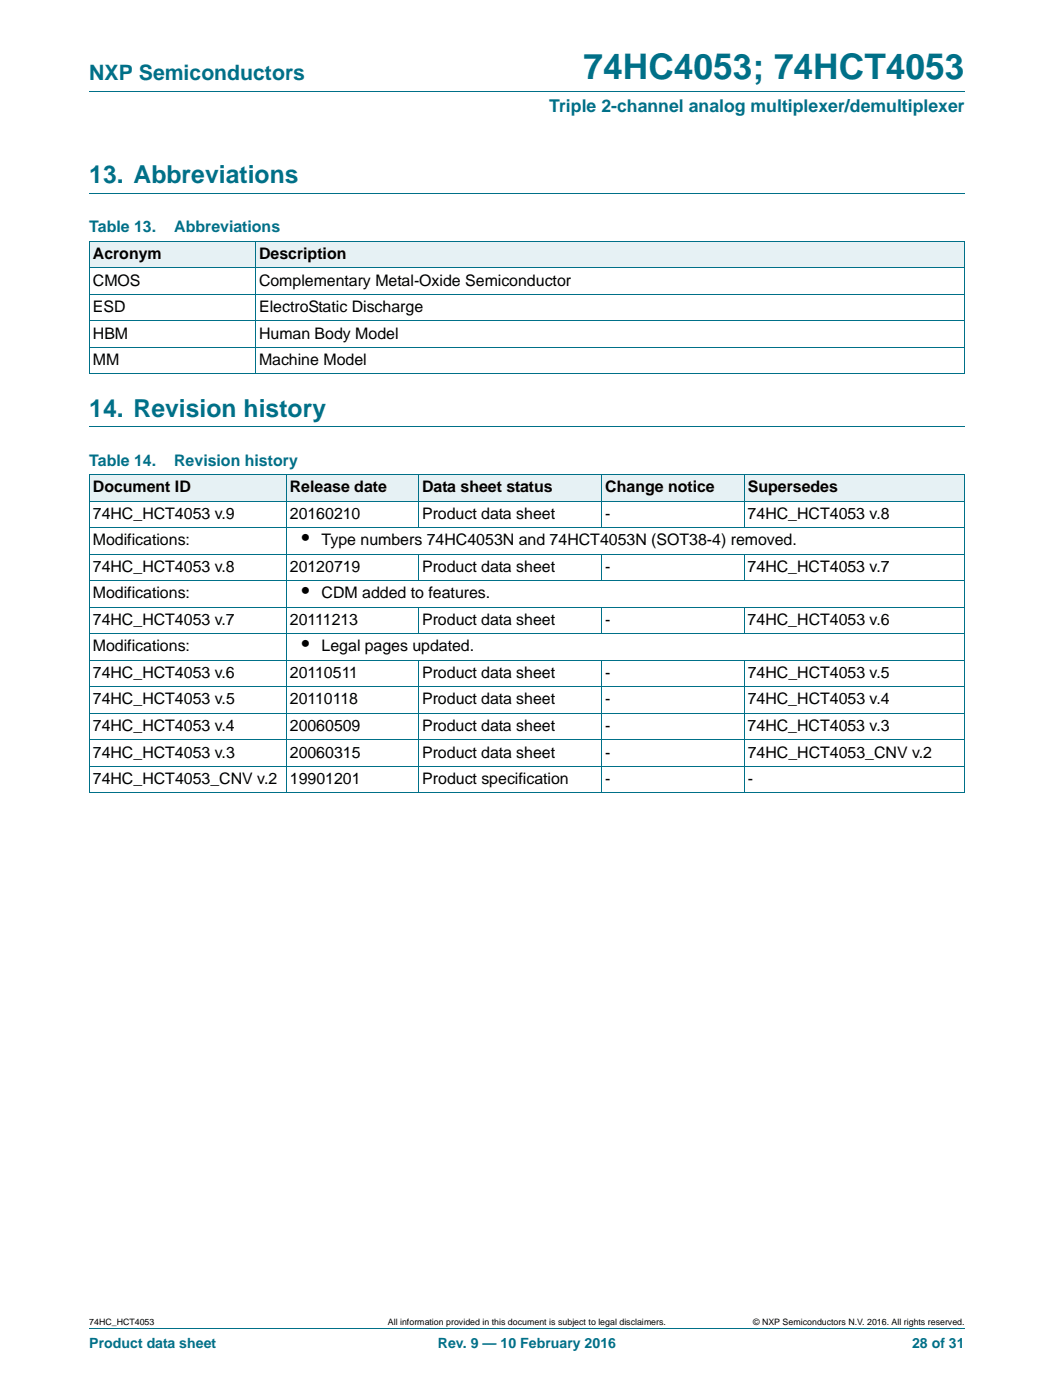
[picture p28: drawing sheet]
<svg xmlns="http://www.w3.org/2000/svg" width="210mm" height="279mm" viewBox="0 0 210 279" stroke-linecap="round" stroke-linejoin="round" font-family="sans-serif">
<defs><g id="words">
<text font-size="7" fill="#007088" x="116.4" y="15.8">74HC4053; 74HCT4053</text>
<g font-size="4.9" fill="#007088">
<text x="17.8" y="36.6">13. Abbreviations</text>
<text x="17.8" y="83.2">14. Revision history</text>
</g>
<text font-size="4.2" fill="#007088" x="17.8" y="16">NXP Semiconductors</text>
<g font-size="4.2">
<text x="60.2" y="108.8">•</text>
<text x="60.2" y="119.4">•</text>
<text x="60.2" y="130">•</text>
</g>
<text font-size="3.5" fill="#007088" x="109.6" y="22.3">Triple 2-channel analog multiplexer/demultiplexer</text>
<g font-size="3.2" fill="#007088">
<text x="17.8" y="46.4">Table 13.</text>
<text x="34.8" y="46.4">Abbreviations</text>
<text x="17.8" y="93">Table 14.</text>
<text x="34.7" y="93">Revision history</text>
</g>
<g font-size="3.2">
<text x="18.5" y="51.7">Acronym</text>
<text x="51.7" y="51.7">Description</text>
<text x="18.5" y="57">CMOS</text>
<text x="51.7" y="57">Complementary Metal-Oxide Semiconductor</text>
<text x="18.5" y="62.3">ESD</text>
<text x="51.7" y="62.3">ElectroStatic Discharge</text>
<text x="18.5" y="67.6">HBM</text>
<text x="51.7" y="67.6">Human Body Model</text>
<text x="18.5" y="72.9">MM</text>
<text x="51.7" y="72.9">Machine Model</text>
<text x="18.5" y="98.3">Document ID</text>
<text x="57.8" y="98.3">Release date</text>
<text x="84.2" y="98.3">Data sheet status</text>
<text x="120.7" y="98.3">Change notice</text>
<text x="149.2" y="98.3">Supersedes</text>
<text x="18.5" y="103.5">74HC_HCT4053 v.9</text>
<text x="57.8" y="103.5">20160210</text>
<text x="84.2" y="103.5">Product data sheet</text>
<text x="120.7" y="103.5">-</text>
<text x="149.1" y="103.5">74HC_HCT4053 v.8</text>
<text x="18.5" y="108.8">Modifications:</text>
<text x="64.1" y="108.8">Type numbers 74HC4053N and 74HCT4053N (SOT38-4) removed.</text>
<text x="18.5" y="114.1">74HC_HCT4053 v.8</text>
<text x="18.5" y="119.4">Modifications:</text>
<text x="57.8" y="114.1">20120719</text>
<text x="64.1" y="119.4">CDM added to features.</text>
<text x="84.2" y="114.1">Product data sheet</text>
<text x="120.7" y="114.1">-</text>
<text x="149.1" y="114.1">74HC_HCT4053 v.7</text>
<text x="18.5" y="124.7">74HC_HCT4053 v.7</text>
<text x="57.8" y="124.7">20111213</text>
<text x="84.2" y="124.7">Product data sheet</text>
<text x="120.7" y="124.7">-</text>
<text x="149.1" y="124.7">74HC_HCT4053 v.6</text>
<text x="18.5" y="130">Modifications:</text>
<text x="64.1" y="130">Legal pages updated.</text>
<text x="18.5" y="135.3">74HC_HCT4053 v.6</text>
<text x="57.8" y="135.3">20110511</text>
<text x="84.2" y="135.3">Product data sheet</text>
<text x="120.7" y="135.3">-</text>
<text x="149.2" y="135.3">74HC_HCT4053 v.5</text>
<text x="18.5" y="140.6">74HC_HCT4053 v.5</text>
<text x="57.8" y="140.6">20110118</text>
<text x="84.2" y="140.6">Product data sheet</text>
<text x="120.7" y="140.6">-</text>
<text x="149.2" y="140.6">74HC_HCT4053 v.4</text>
<text x="18.5" y="145.9">74HC_HCT4053 v.4</text>
<text x="57.8" y="145.9">20060509</text>
<text x="84.2" y="145.9">Product data sheet</text>
<text x="120.7" y="145.9">-</text>
<text x="149.1" y="145.9">74HC_HCT4053 v.3</text>
<text x="18.5" y="151.2">74HC_HCT4053 v.3</text>
<text x="57.8" y="151.2">20060315</text>
<text x="84.2" y="151.2">Product data sheet</text>
<text x="120.7" y="151.2">-</text>
<text x="149.2" y="151.2">74HC_HCT4053_CNV v.2</text>
<text x="18.5" y="156.5">74HC_HCT4053_CNV v.2</text>
<text x="57.8" y="156.5">19901201</text>
<text x="84.2" y="156.5">Product specification</text>
<text x="120.8" y="156.5">-</text>
<text x="149.2" y="156.5">-</text>
</g>
<g font-size="2.8" fill="#007088">
<text x="17.8" y="269.1">Product data sheet</text>
<text x="87.4" y="269.1">Rev. 9 — 10 February 2016</text>
<text x="181.9" y="269.1">28 of 31</text>
</g>
<g font-size="1.8">
<text x="17.8" y="264.5">74HC_HCT4053</text>
<text x="77.4" y="264.5">All information provided in this document is subject to legal disclaimers.</text>
<text x="150.2" y="264.5">© NXP Semiconductors N.V. 2016. All rights reserved.</text>
</g>
</g></defs>
<path d="M17.8 18.2h174.6M17.8 38.6h174.6M17.8 85.2h174.6M17.8 265.1h174.6" fill="none" stroke="#007088" stroke-width=".2"/>
<g fill="#e6f1f4">
<path d="M17.8 48.2h33.2v5.2h-33.2z"/>
<path d="M51 48.2h141.4v5.2h-141.4z"/>
<path d="M17.8 94.7h39.3v5.3h-39.3z"/>
<path d="M57.1 94.7h26.4v5.3h-26.4z"/>
<path d="M83.5 94.7h36.6v5.3h-36.6z"/>
<path d="M120.1 94.7h28.4v5.3h-28.4z"/>
<path d="M148.5 94.7h43.9v5.3h-43.9z"/>
</g>
<g fill="none" stroke="#007088" stroke-width=".2">
<path d="M17.8 48.2h174.7M17.8 53.5h174.7M17.8 58.7h174.7M17.8 48.2v26.4M51 48.1v26.6M192.5 48.2v26.4M17.8 64h174.7M17.8 69.3h174.7M17.8 74.6h174.7M17.8 94.7h174.7M17.8 94.8v63.4M57.1 94.7v63.6"/>
<path d="M83.5 94.7v10.6M120.1 94.7v10.6M148.5 94.7v10.6M192.5 94.8v63.4M17.8 100h174.7M17.8 105.3h174.7M17.8 110.6h174.7M17.8 115.9h174.7M83.5 110.6v5.3M120.1 110.6v5.3M148.5 110.6v5.3M17.8 121.2h174.7"/>
<path d="M17.8 126.5h174.7M17.8 131.8h174.7M17.8 137.1h174.7M83.5 121.1v5.4M83.5 131.7v26.6M120.1 121.1v5.4M120.1 131.7v26.6M148.5 121.1v5.4M148.5 131.7v26.6M17.8 142.4h174.7M17.8 147.6h174.7M17.8 152.9h174.7"/>
<path d="M17.8 158.2h174.7"/>
</g>
<use href="#words"/>
</svg>
